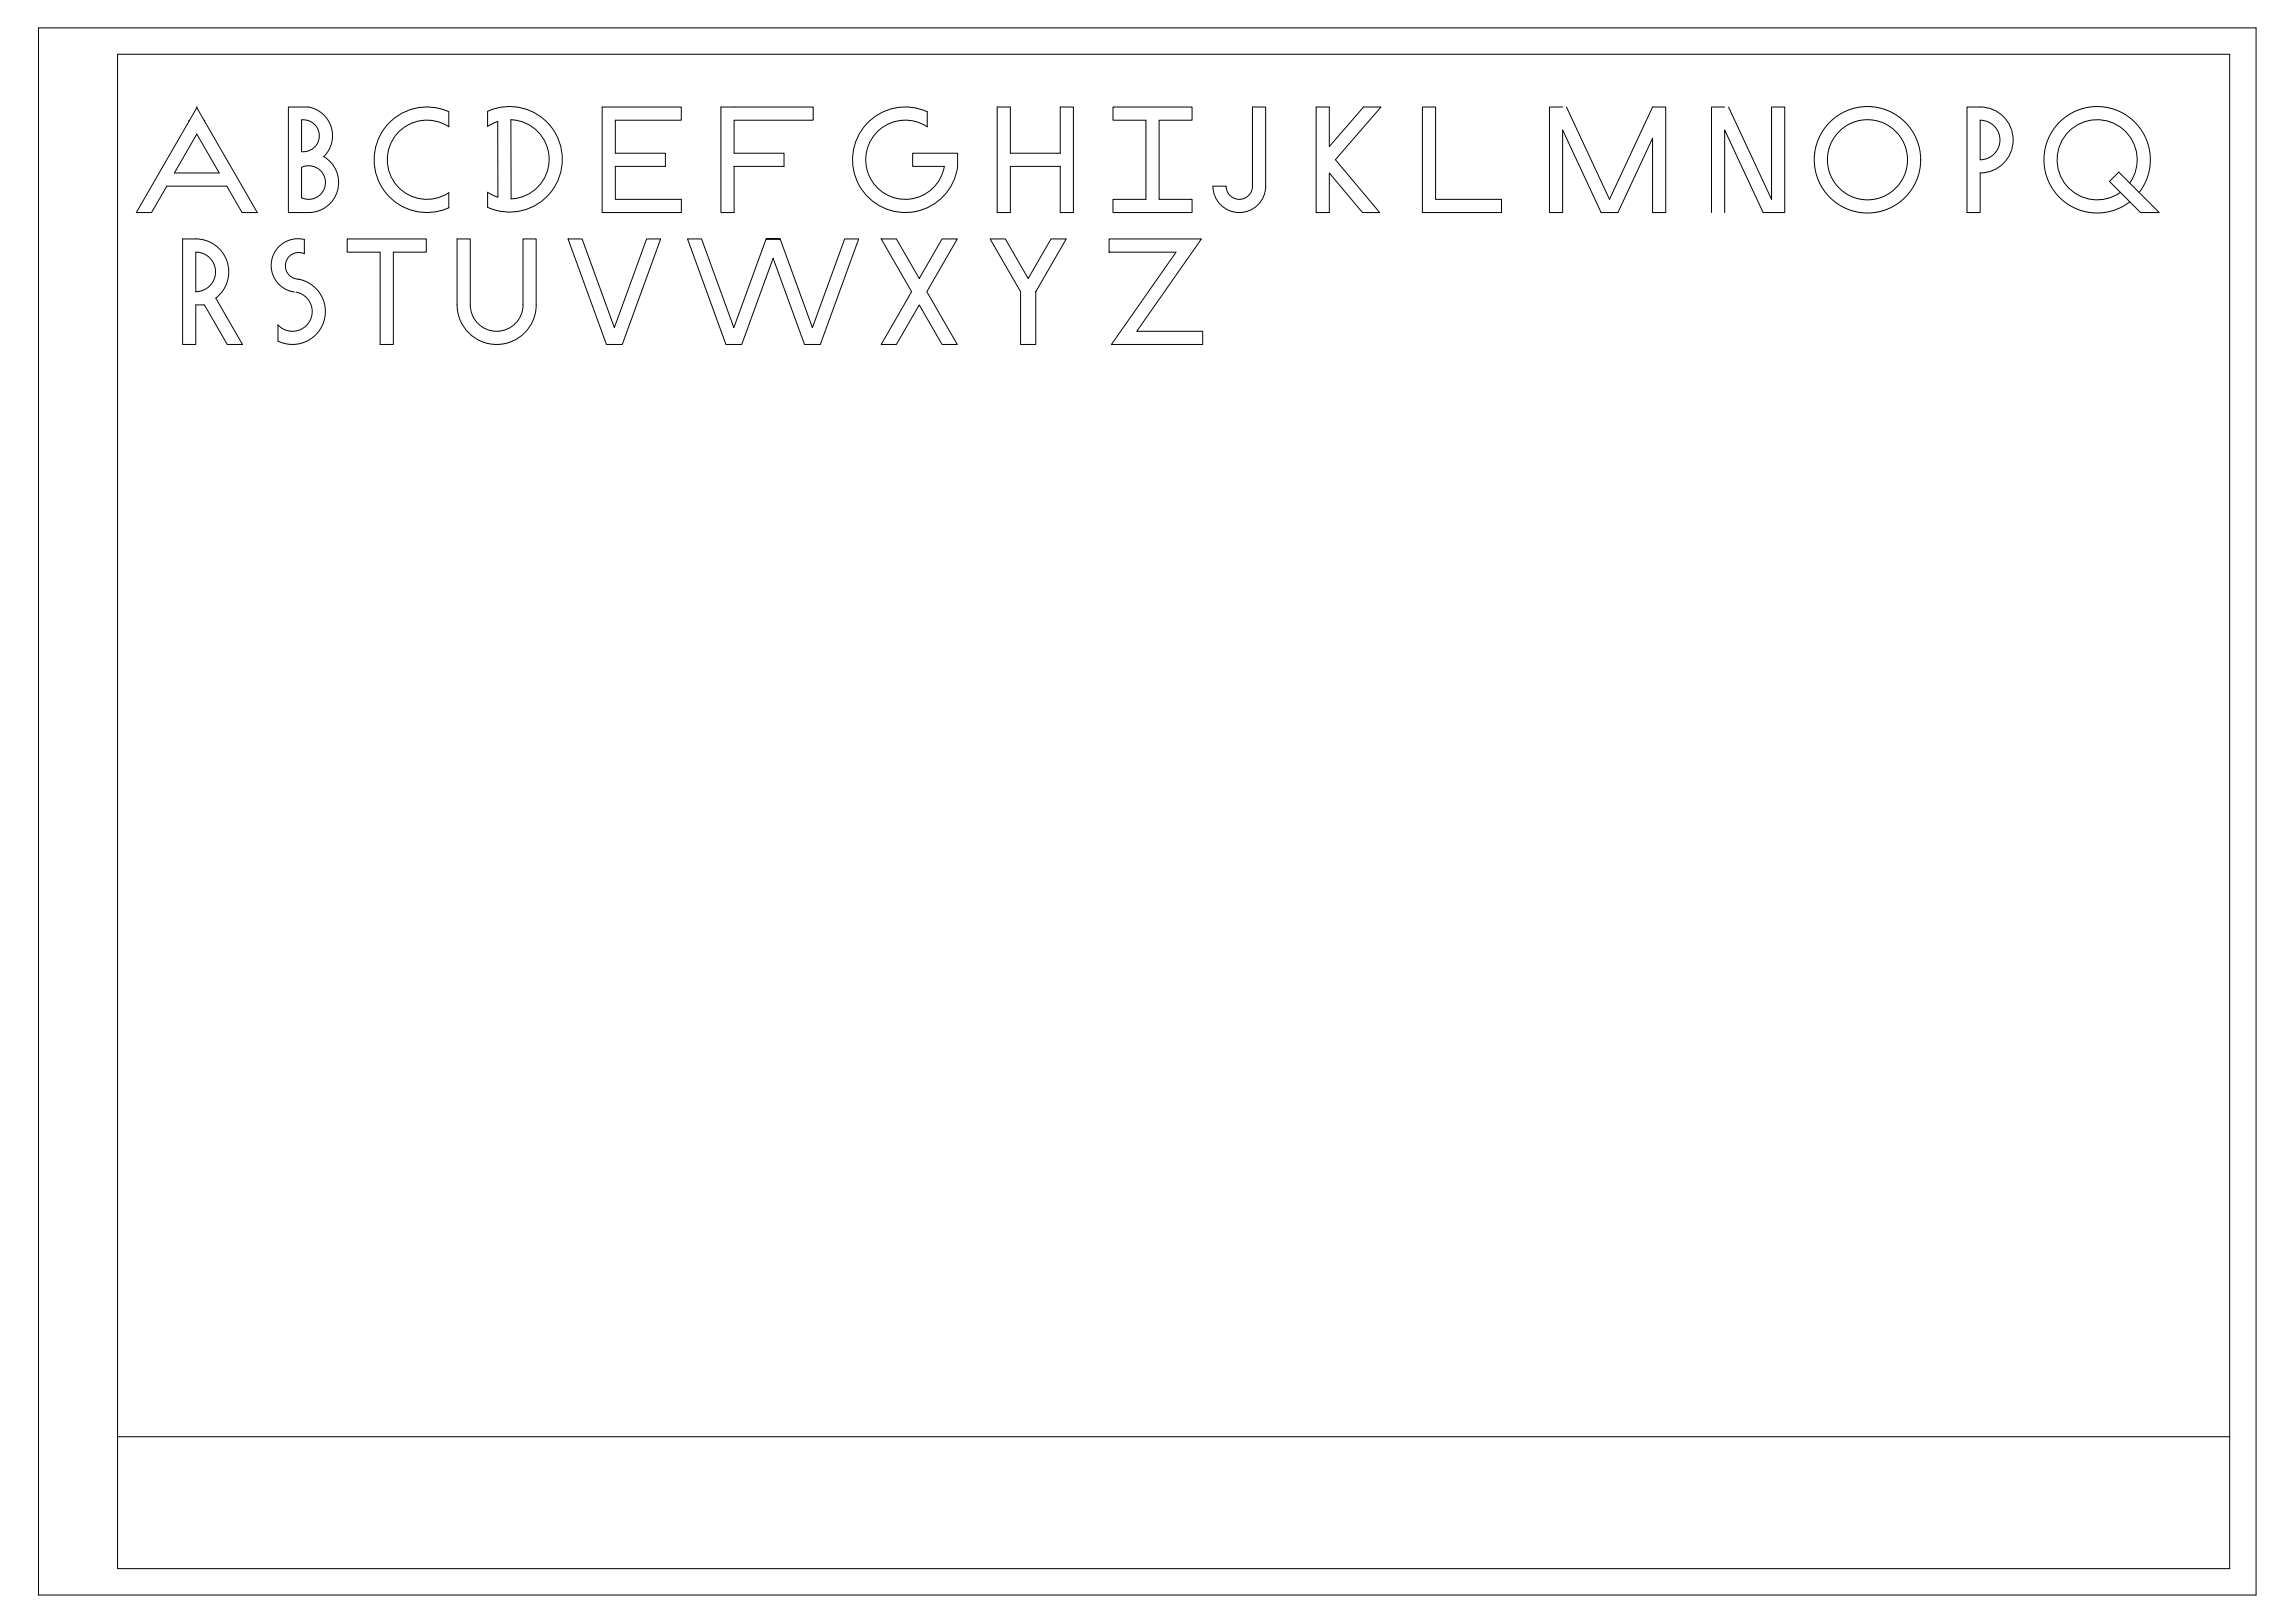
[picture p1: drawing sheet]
<svg xmlns="http://www.w3.org/2000/svg" width="841mm" height="594mm" viewBox="0 0 841 594" stroke-linecap="round" stroke-linejoin="round" font-family="sans-serif">
<!-- layer: Sheet -->
<path d="M14.1 10.2h812.7v574h-812.7zM43.1 19.9h774v554.6h-774zM43.1 526.2h774" fill="none" stroke="#000" stroke-width=".37"/>
<!-- layer: Letters -->
<g fill="none" stroke="#000" stroke-width=".37">
<path d="M72 39.2l22.3 38.7h-5.6l-5.6-9.7h-22l-5.6 9.7h-5.6l22.4-38.7M220.7 39.2h29v4.8h-24.2v12.1h18.3v4.8h-18.3v12.1h24.2v4.9h-29zM264.2 39.2h33.8v4.8h-29v12.1h18.3v4.8h-18.3v17h-4.8zM407.9 39.2h28.9v4.8h-12v29h12v4.9h-28.9v-4.9h12v-29h-12zM459 39.2h4.8v29a9.7 9.7 0 0 1-9.7 9.7 9.7 9.7 0 0 1-9.6-9.7h4.8a4.8 4.8 0 0 0 4.9 4.8 4.8 4.8 0 0 0 4.8-4.8zM482.3 39.2h4.8v14.5l12.6-14.5h6.4l-16.7 19.3 16.2 19.4h-6.3l-12.2-14.5v14.5h-4.8zM521.3 39.2h4.8v33.8h24.1v4.9h-28.9zM572.7 39.2h-4.9v38.7h4.9v-30.3l14 30.3h6.2l12.7-27.3v27.3h4.8v-38.7h-4.8l-15.8 33.8-15.8-33.8M632 39.2h-4.8v38.7M633.4 39.2l15.8 33.8v-33.8h4.8v38.7h-7.9l-14.1-30.3v30.3M720.8 39.2a18.9 18.9 0 0 1 10.2 1.2 12.1 12.1 0 0 1 6.4 13.6 12.1 12.1 0 0 1-11.7 9.4v14.5h-4.9zM69.2 44l.1 .3"/>
<path d="M72.1 49.1l8.2 14.3h-16.4zM75.1 44l-.2 .3M110.5 43.9a5.9 5.9 0 0 1 6.5 5.8 5.9 5.9 0 0 1-6.5 5.8zM178.7 40.8v5.5l3.7-1.8 .1 27.7-3.8-1.8v5.5M178.7 40.8a19.3 19.3 0 0 1 27.4 17.6 19.3 19.3 0 0 1-27.4 17.5M187.2 43.9a14.5 14.5 0 0 1 14 14.4 14.5 14.5 0 0 1-13.9 14.5zM388.5 56.1v-16.9h4.9v38.7h-4.9v-17M388.6 56.1h-18.3v-16.9h-4.9v38.7h4.9v-17h18.3M725.7 44a7.2 7.2 0 0 1 7.2 7.3 7.2 7.2 0 0 1-7.2 7.2zM110.5 61.3a6.2 6.2 0 0 1 8.8 5.6 6.2 6.2 0 0 1-8.8 5.5zM113.1 77.9a11 11 0 0 0 10.6-8.2 11 11 0 0 0-5.1-12.3 10.7 10.7 0 0 0-5.6-18.2h-7.3v38.7h7.4M164.5 70.6a14.5 14.5 0 0 1-22.6-12.1 14.5 14.5 0 0 1 22.6-12.1v-5.5a19.3 19.3 0 0 0-27.4 17.6 19.3 19.3 0 0 0 27.4 17.6v-5.5"/>
<path d="M350.9 60.9a19.3 19.3 0 0 1-23.5 16.4 19.3 19.3 0 0 1-13.9-25 19.3 19.3 0 0 1 26.3-11.4v5.6a14.5 14.5 0 0 0-21.1 5.7 14.5 14.5 0 0 0 8.7 20.1 14.5 14.5 0 0 0 18.7-11.4h-11.6v-4.8h16.4v4.8M776.5 63l14.8 14.9h-6.9l-11.4-11.4zM780.5 67a14.7 14.7 0 0 0-9-22.8 14.7 14.7 0 0 0-17.3 17.3 14.7 14.7 0 0 0 22.8 9M783.9 70.5a19.5 19.5 0 0 0-11.1-31 19.5 19.5 0 0 0-23.3 23.3 19.5 19.5 0 0 0 31 11.1M66.9 87.5a22.4 22.4 0 0 1 8.3 .5 12.1 12.1 0 0 1 3.9 21.2l9.8 17h-5.6l-8.4-14.5h-3.1v14.5h-4.9zM71.8 92.3a7.2 7.2 0 0 1 7.2 7.3 7.2 7.2 0 0 1-7.2 7.2zM111.5 87.7v5.2M111.5 87.7a9.8 9.8 0 0 0-12 7.7 9.8 9.8 0 0 0 8.4 11.6M111.5 92.9a4.9 4.9 0 0 0-6.8 3.4 4.9 4.9 0 0 0 4.8 6 12.1 12.1 0 0 1 9.1 15.6 12.1 12.1 0 0 1-16.7 7v-5.9a7.2 7.2 0 0 0 11.6-1.4 7.2 7.2 0 0 0-5-10.6M127.2 87.5h29v4.9h-12.1v33.8h-4.8v-33.8h-12.1zM167.5 87.5h4.8v24.2a9.7 9.7 0 0 0 9.7 9.6 9.7 9.7 0 0 0 9.7-9.6v-24.2h4.8v24.2a14.5 14.5 0 0 1-14.5 14.5 14.5 14.5 0 0 1-14.5-14.5zM208.2 87.5h5.1l11.8 32.5 11.9-32.5h5.1l-14.1 38.7h-5.8z"/>
<path d="M280.8 87.5h5.1l11.8 32.5 11.8-32.5h5.2l-14.1 38.7h-5.8l-11.5-31.6-11.5 31.6h-5.8l-14-38.7h5.1l11.8 32.5 11.9-32.5h5.1M322.9 87.5h5.6l8.4 14.5 8.3-14.5h5.6l-11.2 19.3 11.2 19.4h-5.6l-8.3-14.5-8.4 14.5h-5.6l11.2-19.4zM362.8 87.5h5.6l8.4 14.5 8.4-14.5h5.5l-11.1 19.3v19.4h-5.6v-19.4zM406.4 87.5h33.9l-23.7 33.8h24.1v4.9h-33.4l23.7-33.8h-24.6z"/>
<circle cx="684.3" cy="58.5" r="19.5"/>
<circle cx="684.4" cy="58.5" r="14.7"/>
</g>
</svg>
